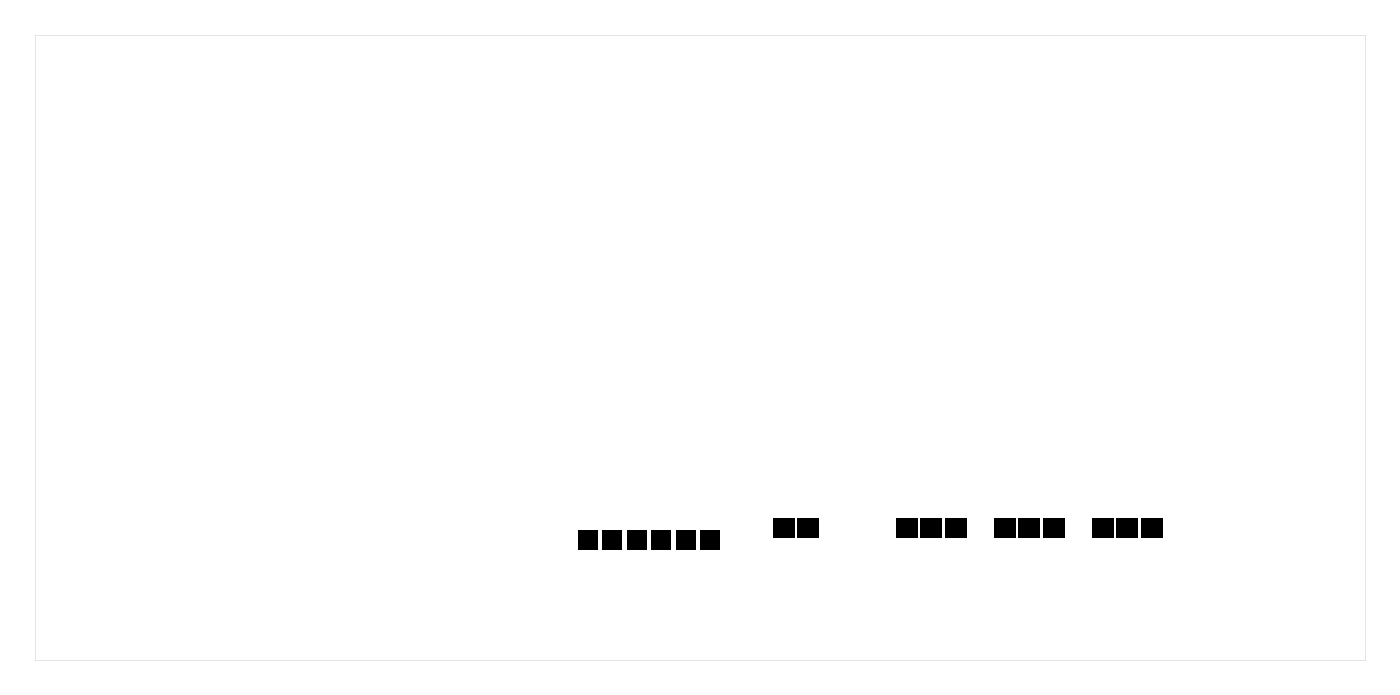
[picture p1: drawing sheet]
<svg xmlns="http://www.w3.org/2000/svg" width="145mm" height="72mm" viewBox="0 0 145 72" stroke-linecap="round" stroke-linejoin="round" font-family="sans-serif">
<g fill="#000">
<path d="M59.9 54.9h2v2h-2zM62.4 54.9h2v2h-2zM64.9 54.9h2v2h-2zM67.5 54.9h2v2h-2zM70 54.9h2v2h-2zM72.6 54.9h2v2h-2zM80.1 53.6h2.2v2h-2.2zM82.6 53.6h2.2v2h-2.2zM92.8 53.6h2.2v2h-2.2zM95.3 53.6h2.2v2h-2.2zM97.9 53.6h2.2v2h-2.2zM102.9 53.6h2.2v2h-2.2z"/>
<path d="M105.5 53.6h2.2v2h-2.2zM108 53.6h2.2v2h-2.2zM113.1 53.6h2.2v2h-2.2zM115.6 53.6h2.2v2h-2.2zM118.2 53.6h2.2v2h-2.2z"/>
<path d="M3.6 3.6v64.8h137.8v-64.8zM3.6 3.6h137.8v64.8h-137.8z"/>
</g>
</svg>
